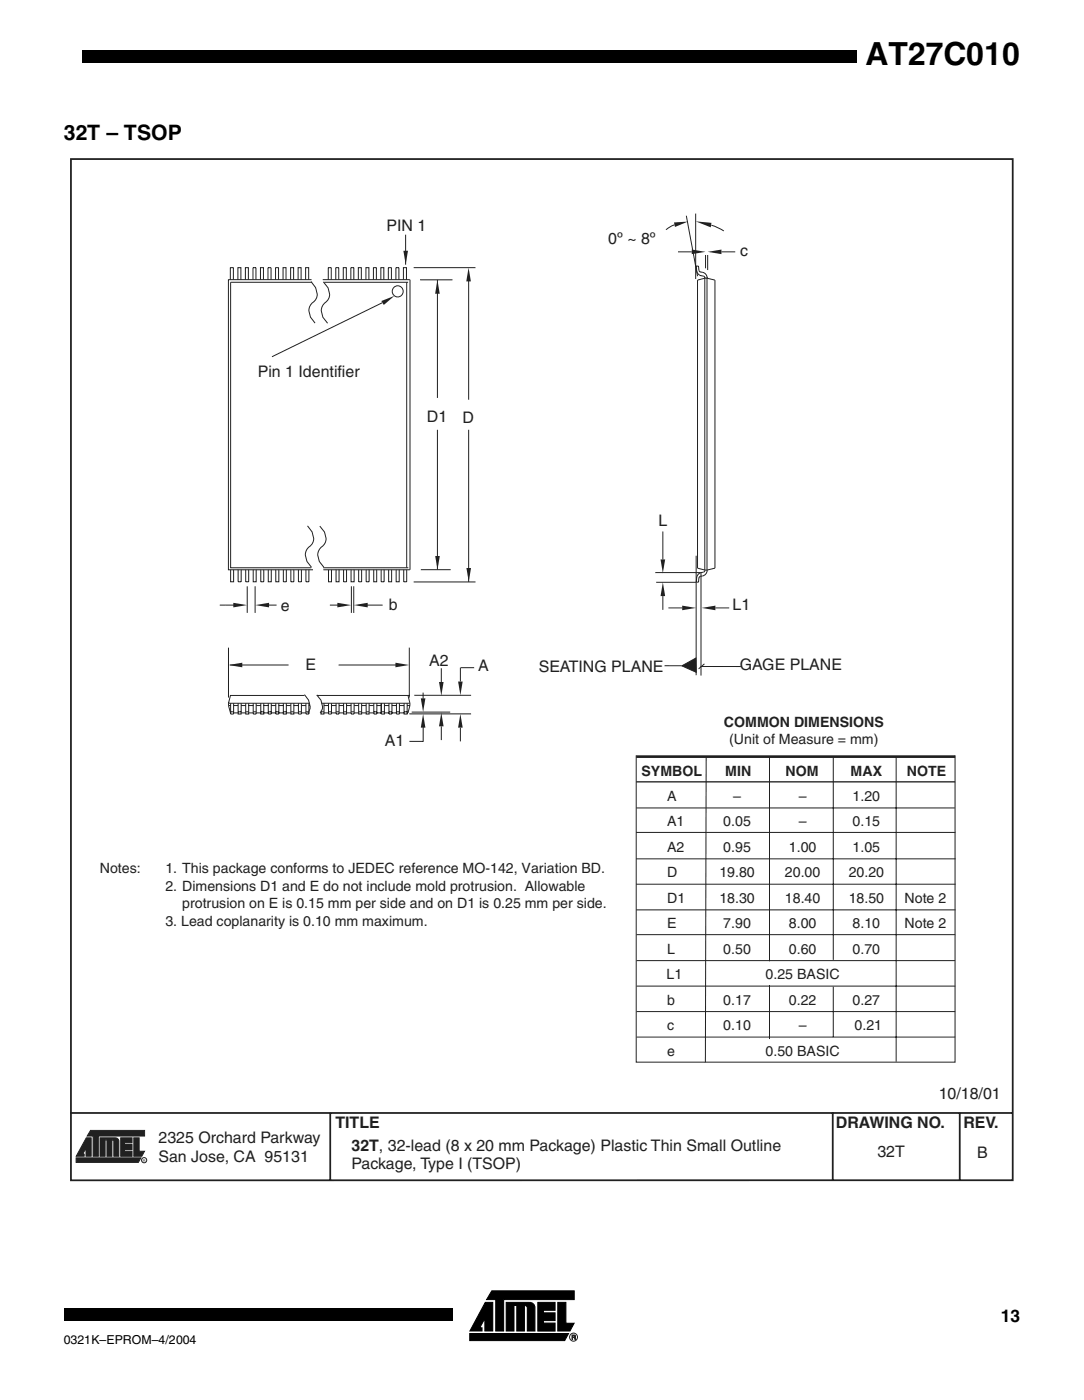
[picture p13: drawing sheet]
<svg xmlns="http://www.w3.org/2000/svg" width="216mm" height="279mm" viewBox="0 0 216 279" stroke-linecap="round" stroke-linejoin="round" font-family="sans-serif">
<defs><g id="words">
<text font-size="6.3" x="172.4" y="12.9">AT27C010</text>
<text font-size="4.2" x="12.7" y="27.9">32T – TSOP</text>
<text font-size="3.5" x="199.3" y="263.4">13</text>
<g font-size="3.2" fill="#231f20">
<text x="77" y="46">PIN 1</text>
<text x="121.1" y="48.6">0º ~ 8º</text>
<text x="147.4" y="51">c</text>
<text x="51.3" y="75.2">Pin 1 Identifier</text>
<text x="85" y="84.2">D1</text>
<text x="92.1" y="84.3">D</text>
<text x="131.2" y="104.9">L</text>
<text x="55.9" y="121.8">e</text>
<text x="77.5" y="121.6">b</text>
<text x="145.9" y="121.6">L1</text>
<text x="60.9" y="133.6">E</text>
<text x="85.5" y="132.8">A2</text>
<text x="95.3" y="133.8">A</text>
<text x="107.3" y="134">SEATING PLANE</text>
<text x="147.3" y="133.6">GAGE PLANE</text>
<text x="76.7" y="148.6">A1</text>
<text x="187" y="219.1">10/18/01</text>
<text x="31.6" y="227.8">2325 Orchard Parkway</text>
<text x="66.8" y="224.8">TITLE</text>
<text x="166.5" y="224.8">DRAWING NO.</text>
<text x="191.9" y="224.9">REV.</text>
<text x="31.6" y="231.6">San Jose, CA 95131</text>
<text x="70" y="229.5">32T, 32-lead (8 x 20 mm Package) Plastic Thin Small Outline</text>
<text x="70" y="233">Package, Type I (TSOP)</text>
<text x="174.7" y="230.7">32T</text>
<text x="194.6" y="230.9">B</text>
</g>
<g font-size="2.8" fill="#231f20">
<text x="144.2" y="144.8">COMMON DIMENSIONS</text>
<text x="145.3" y="148.4">(Unit of Measure = mm)</text>
<text x="127.8" y="154.7">SYMBOL</text>
<text x="144.5" y="154.6">MIN</text>
<text x="156.5" y="154.7">NOM</text>
<text x="169.4" y="154.6">MAX</text>
<text x="180.6" y="154.7">NOTE</text>
<text x="132.9" y="159.6">A</text>
<text x="146" y="159.6">–</text>
<text x="159.1" y="159.6">–</text>
<text x="169.8" y="159.6">1.20</text>
<text x="132.9" y="164.7">A1</text>
<text x="144.1" y="164.7">0.05</text>
<text x="159.1" y="164.7">–</text>
<text x="169.8" y="164.7">0.15</text>
<text x="132.9" y="169.8">A2</text>
<text x="144.1" y="169.8">0.95</text>
<text x="157.1" y="169.8">1.00</text>
<text x="169.8" y="169.8">1.05</text>
<text x="19.9" y="174">Notes:</text>
<text x="32.9" y="177.5">2. Dimensions D1 and E do not include mold protrusion. Allowable</text>
<text x="32.9" y="174">1. This package conforms to JEDEC reference MO-142, Variation BD.</text>
<text x="132.9" y="174.8">D</text>
<text x="132.9" y="179.9">D1</text>
<text x="143.3" y="174.8">19.80</text>
<text x="143.3" y="179.9">18.30</text>
<text x="156.3" y="174.8">20.00</text>
<text x="156.3" y="179.9">18.40</text>
<text x="169" y="174.8">20.20</text>
<text x="169" y="179.9">18.50</text>
<text x="180.2" y="179.9">Note 2</text>
<text x="32.9" y="184.6">3. Lead coplanarity is 0.10 mm maximum.</text>
<text x="36.3" y="181.1">protrusion on E is 0.15 mm per side and on D1 is 0.25 mm per side.</text>
<text x="132.9" y="185">E</text>
<text x="144.1" y="185">7.90</text>
<text x="157.1" y="185">8.00</text>
<text x="169.8" y="185">8.10</text>
<text x="180.2" y="185">Note 2</text>
<text x="132.9" y="190.1">L</text>
<text x="144.1" y="190.1">0.50</text>
<text x="157.1" y="190.1">0.60</text>
<text x="169.8" y="190.1">0.70</text>
<text x="132.7" y="195.2">L1</text>
<text x="152.5" y="195.2">0.25 BASIC</text>
<text x="132.9" y="200.2">b</text>
<text x="144.1" y="200.2">0.17</text>
<text x="157.1" y="200.2">0.22</text>
<text x="169.8" y="200.2">0.27</text>
<text x="132.9" y="205.3">c</text>
<text x="144.1" y="205.3">0.10</text>
<text x="159.1" y="205.3">–</text>
<text x="170.2" y="205.3">0.21</text>
<text x="132.9" y="210.4">e</text>
<text x="152.5" y="210.4">0.50 BASIC</text>
</g>
<text font-size="2.5" x="12.7" y="267.8">0321K–EPROM–4/2004</text>
<text font-size=".7" fill="#231f20" x="28.4" y="231.5">R</text>
</g></defs>
<path d="M16.4 10.1h154.2v2.5h-154.2zM12.7 260.8h77.4v2.4h-77.4z" fill="#000"/>
<g fill="#fff">
<path d="M6.7 6h6v12.7h-6z"/>
<path d="M92.4 256.4h23.8v11.8h-23.8z"/>
</g>
<path d="M96.6 259.6h1.5v5.7h-1.5v-2.5l-1 1.9h.4v.6h-2.4zM107.1 259.6h3.5v1.6h-2.4v.5h2.4v1.5h-2.4v.5h2.4v1.6h-3.5zM111.1 259.6h1.6v4.1h1.6l-.8 1.6h-2.4zM93.6 265.8h19.6l-.7 1.4h-18.9zM97.9 257.3h16.5v1.7h-14.1v6.3h-1.6v-6.3h-1.8zM100.8 259.6h4.6a1.05 1.05 0 0 1 1.1 1.1v4.6h-1.5v-4.6a.52 .52 0 0 0-.6-.5v5.1h-1.5v-5.1h-.5v5.1h-1.6z" fill="#000" stroke="#000" stroke-width=".2"/>
<g fill="#231f20">
<path d="M114.3 266.1l.3 .1-.1 .3 .1 .5h-.1v-.4h-.2l.2-.3z"/>
<path d="M113.9 266.1h.4l-.3 .1v.3h.3l-.3 .1v.4h-.1z"/>
</g>
<g fill="none" stroke="#231f20" stroke-width=".2">
<path d="M113.9 266.1l.7 .1-.1 .3 .1 .5h-.1l-.2-.4h-.3v.4h-.1zM114 266.2h.4v.3h-.4z"/>
<circle cx="114.2" cy="266.5" r=".8"/>
</g>
<path d="M13.7 31.4h188.5v204.3h-188.5z" fill="#fff"/>
<g fill="#231f20" stroke="#231f20" stroke-width=".2">
<path d="M17.2 226.8h1v3.7h-1.1v-1.7l-.6 1.3h.3v.4h-1.6z"/>
<path d="M26.7 226.8h1v2.7h1.1l-.6 1h-1.5z"/>
<path d="M15.2 230.8h12.9l-.5 .9h-12.4z"/>
<path d="M18 225.3h10.8v1.1h-9.2v4.1h-1.1v-4.1h-1.1z"/>
<path d="M19.9 226.8h3a.68 .68 0 0 1 .8 .7v3h-1v-3l-.1-.2-.3-.1v3.3h-1v-3.3h-.4v3.3h-1z"/>
<path d="M24 226.8h2.3v1h-1.5v.3h1.5v1h-1.5v.3h1.5v1.1h-2.3z"/>
</g>
<g fill="none" stroke="#231f20" stroke-width=".2">
<path d="M45.9 56.3v56.9h16.1M81.7 55.7v57.9M64.4 113.2h16.9M82.5 138.6h11.3M91.7 133.1v2.7M45.9 142.1h.1M81.5 142.3h12.3M91.7 145v2.8"/>
<circle cx="28.7" cy="231.2" r=".52"/>
</g>
<path d="M14.1 31.7h187.6v203.5l-187.6 .1zM14.1 221.8h187.5M65.8 221.8v13.4M165.9 221.8v13.3M191.2 221.8v13.3" fill="none" stroke="#231f20" stroke-width=".35"/>
<g fill="#231f20">
<path d="M91.2 135.8h1l-.5 2.8z"/>
<path d="M91.7 142.3l.5 2.7h-1z"/>
</g>
<path d="M45.5 140.2v.4" fill="none" stroke="#231f20" stroke-width=".2"/>
<g fill="#231f20">
<path d="M45.5 132.5l2.8-.4v.9z"/>
<path d="M78.8 132.1l2.7 .4-2.7 .5z"/>
</g>
<g fill="none" stroke="#231f20" stroke-width=".2">
<path d="M45.9 56.3h16.3M62 55.7h-16.5v57.9h16.8M64.3 55.7h17.3M64.6 56.3h16.7M82.4 53.3h12.3M83.7 55.8h6.4M64.4 113.6h17.2M70.5 116.9v5.3M82.4 116h12.3M83.8 113.6h6M45.5 129.1v9.9M60.6 138.6h-14.7l-.4 1.6h16.2"/>
<path d="M63.1 138.6h18.5M67.4 132.5h12.9M81.5 129.1v9.9M84.3 138.1v1.2M91.7 133.1h2.7M45.5 140.6l.4 1.5M64 140.2h17.6M82 141.9h7.7M84.3 143.4v4.4h-2.8"/>
</g>
<path d="M46.5 120.2l2.7 .4-2.7 .5z" fill="#231f20"/>
<path d="M45 120.6h2.1M52.9 120.6h2.2" fill="none" stroke="#231f20" stroke-width=".2"/>
<g fill="#231f20">
<path d="M50.8 120.6l2.8-.4v.9z"/>
<path d="M70.5 120.6l2.7-.4v.9z"/>
</g>
<path d="M65.7 120.6h2.2M72.5 120.6h3.7" fill="none" stroke="#231f20" stroke-width=".2"/>
<path d="M67.2 120.2l2.7 .4-2.7 .5z" fill="#231f20"/>
<path d="M87.1 55.8v23.5M93.3 55.5v24.2M87.1 85.7v27.9M93.3 85.7v30.3M49.2 116.9v5.3M50.8 116.9v5.3M70 116.9v5.3" fill="none" stroke="#231f20" stroke-width=".2"/>
<g fill="#231f20">
<path d="M87.1 55.8l.5 2.7h-.9z"/>
<path d="M86.7 110.8h.9l-.5 2.8z"/>
<path d="M92.9 113.2h.9l-.4 2.8z"/>
<path d="M93.3 53.3l.5 2.8h-.9z"/>
</g>
<g fill="none" stroke="#231f20" stroke-width=".2">
<path d="M45.9 55.7v-2.4h.6v2.4M47.4 55.7v-2.4h.6v2.4M48.9 55.7v-2.4h.6v2.4M50.4 55.7v-2.4h.6v2.4M51.9 55.7v-2.4h.6v2.4M53.4 55.7v-2.4h.6v2.4M54.9 55.7v-2.4h.6v2.4M56.4 55.7v-2.4h.6v2.4M57.9 55.7v-2.4h.6v2.4M65.4 55.7v-2.4h.6v2.4M66.9 55.7v-2.4h.6v2.4M68.4 55.7v-2.4h.6v2.4"/>
<path d="M69.9 55.7v-2.4h.6v2.4M71.4 55.7v-2.4h.6v2.4M72.9 55.7v-2.4h.6v2.4M74.4 55.7v-2.4h.6v2.4M45.9 113.6v2.4h.6v-2.4M47.4 113.6v2.4h.6v-2.4M48.9 113.6v2.4h.6v-2.4M50.4 113.6v2.4h.6v-2.4M51.9 113.6v2.4h.6v-2.4M53.4 113.6v2.4h.6v-2.4M54.9 113.6v2.4h.6v-2.4M56.4 113.6v2.4h.6v-2.4"/>
<path d="M57.9 113.6v2.4h.6v-2.4M65.4 113.6v2.4h.6v-2.4M66.9 113.6v2.4h.6v-2.4M68.4 113.6v2.4h.6v-2.4M69.9 113.6v2.4h.6v-2.4M71.4 113.6v2.4h.6v-2.4M72.9 113.6v2.4h.6v-2.4M74.4 113.6v2.4h.6v-2.4M43.8 120.6h1.2M45.5 140.6h.4M45.9 140.2v2.1h.6v-2.1M45.9 141.9h.6"/>
<path d="M46.5 140.6h.9M46.5 142.1h.9M47.4 140.2v2.1h.6v-2.1M47.4 141.9h.6M48 140.6h.9M48 142.1h.9M48.9 140.2v2.1h.6v-2.1M48.9 141.9h.6M49.5 140.6h.9M49.5 142.1h.9M50.4 140.2v2.1h.6v-2.1M50.4 141.9h.6"/>
<path d="M57.9 140.2v2.1h.6v-2.1M57.9 141.9h.6M58.5 140.6h.9M58.5 142.1h.9M59.4 140.2v2.1h.6v-2.1M59.4 141.9h.6M60 140.6h.9M60 142.1h.9M60.9 140.2v2.1h.6v-2.1M60.9 141.9h.6M61.5 140.6h.2M61.5 142.1h.1"/>
<path d="M63.9 141.9h.6M64.5 140.2v2.1h-.6v-.6M64.5 140.6h.9M64.5 142.1h.9M65.4 140.2v2.1h.6v-2.1M65.4 141.9h.6M66 140.6h.9M66 142.1h.9M66.9 140.2v2.1h.6v-2.1M66.9 141.9h.6M67.5 140.6h.9M67.5 142.1h.9"/>
<path d="M68.4 140.2v2.1h.6v-2.1M68.4 141.9h.6M69 140.6h.9M69 142.1h.9M69.9 140.2v2.1h.6v-2.1M69.9 141.9h.6M70.5 140.6h.9M70.5 142.1h.9M71.4 140.2v2.1h.6v-2.1M71.4 141.9h.6M72 140.6h.9M72 142.1h.9"/>
<path d="M72.9 140.2v2.1h.6v-2.1M72.9 141.9h.6M73.5 140.6h.9M73.5 142.1h.9"/>
</g>
<path d="M76 60l2.6-1-2.2 1.8z" fill="#231f20"/>
<g fill="none" stroke="#231f20" stroke-width=".2">
<path d="M59.4 55.7v-2.4h.6v2.4M60.9 55.7v-2.4h.6v2.4M75.9 55.7v-2.4h.5v2.4M77.3 55.7v-2.4h.7v2.4M78.9 55.7v-2.4h.5v2.4M80.3 55.7v-2.4h.7v2.4M81 56.3v56.9M76.1 60.3l-21.9 10.8M59.4 113.6v2.4h.6v-2.4M60.9 113.6v2.4h.6v-2.4M75.9 113.6v2.4h.6v-2.4M77.4 113.6v2.4h.6v-2.4"/>
<path d="M78.9 113.6v2.4h.6v-2.4M80.4 113.6v2.4h.6v-2.4M45.8 132.5h11.7M81.3 138.6l.3 2M51 142.1h.9M51 140.6h.9M51.9 140.2v2.1h.6v-2.1M51.9 141.9h.6M52.5 142.1h.9M52.5 140.6h.9M53.4 141.9h.6M53.4 140.2v2.1h.6v-2.1"/>
<path d="M54 142.1h.9M54 140.6h.9M54.9 141.9h.6M54.9 140.2v2.1h.6v-2.1M55.5 142.1h.9M55.5 140.6h.9M56.4 140.2v2.1h.6v-2.1M56.4 141.9h.6M57 142.1h.9M57 140.6h.9M74.5 141.9h.6M74.5 140.2v2.1h.6v-2.1"/>
<path d="M75.1 142.1h.9M75.1 140.6h.9M75.9 140.2l.1 2.1h.6v-2.1M76 141.9h.6M76.6 142.1h.9M76.6 140.6h.9M77.5 141.9h.6M77.5 140.2v2.1h.6v-2.1M78.1 142.1h.9M78.1 140.6h.9M79 141.9h.6M79 140.2v2.1h.6v-2.1"/>
<path d="M79.6 142.1h.9M79.6 140.6h.9M80.5 140.2v2.1h.6v-2.1M80.5 141.9h.6M81.1 140.6h.5M81.6 140.6l-.3 1.5h-.2"/>
<circle cx="79.2" cy="58.1" r="1.1"/>
</g>
<g fill="#231f20">
<path d="M84.3 142.3l.4 2.7h-.9z"/>
<path d="M83.8 139.2h.9l-.4 2.7z"/>
</g>
<path d="M62 56.1a2.74 2.74 0 0 1 .9 3.6l-.8 .8-.4 .7a2.84 2.84 0 0 0 1.1 3.2M64.4 56.2a2.68 2.68 0 0 1 .9 3.5l-1 1.1-.3 .8a2.93 2.93 0 0 0 1.2 2.8M61.2 104.8a2.74 2.74 0 0 1 1 3.6l-.8 .8-.4 .6a2.84 2.84 0 0 0 1 3.3M63.7 104.9a2.68 2.68 0 0 1 .9 3.5l-1 1.1-.3 .7a2.93 2.93 0 0 0 1.2 2.9M60.6 138.5a2.6 2.6 0 0 1 .7 3.6M63.1 138.5a2.55 2.55 0 0 1 .7 3.7M87.9 133.2v2.7M87.9 144.8v2.7" fill="none" stroke="#231f20" stroke-width=".2"/>
<g fill="#231f20">
<path d="M87.4 135.9h1l-.5 2.8z"/>
<path d="M87.9 142l.5 2.8h-1z"/>
</g>
<path d="M80.8 46.8v6" fill="none" stroke="#231f20" stroke-width=".2"/>
<path d="M80.3 50h1l-.5 2.7z" fill="#231f20"/>
<path d="M134.3 44.8l-1.7 1M136.7 43l2.2 12.1M138.9 55.8v57.4M141.7 44.9l2.5 1.1M142.4 55.8v57.4M139.5 114.9l-.2 .2-.2 .9h-.4l.1-.9M139.6 114.1a1.19 1.19 0 0 0-.8 1M140.4 113.7l-.3 .4M140.8 113.7a1.16 1.16 0 0 1-.9 1.1" fill="none" stroke="#231f20" stroke-width=".2"/>
<g fill="#231f20">
<path d="M134.2 44.3l2.8-.1-2.6 1z"/>
<path d="M138.6 44.1l3.1 .3-.1 .9z"/>
</g>
<path d="M135 50.2h2.8M138.6 42.6v13M140.5 50.8v2.7M140.9 50.8v3M143.7 50.2h2.7" fill="none" stroke="#231f20" stroke-width=".2"/>
<g fill="#231f20">
<path d="M140.9 50.2l2.8-.5v1z"/>
<path d="M137.8 49.7l2.7 .5-2.7 .5z"/>
</g>
<path d="M130.5 114.1h9M130.7 116.1h7.9M132 105.9v5.6M132 118.8v2.7" fill="none" stroke="#231f20" stroke-width=".2"/>
<g fill="#231f20">
<path d="M131.6 111.5h.9l-.5 2.7z"/>
<path d="M132 116.1l.5 2.7h-.9z"/>
</g>
<g fill="none" stroke="#231f20" stroke-width=".2">
<path d="M139.5 54.2a1.27 1.27 0 0 1 1.3 1.2M139.5 54.2l-.3-.3-.1-.9h-.4a1.6 1.6 0 0 0 .9 1.9l.6 .2 .2 .3M140.4 55.4v58.2M140.4 55.4l2 .4M140.4 55.4l-1.5 .4M140.8 55.4v58.3M138.7 110.8v23.8M138.9 113.2l1.5 .4M139.6 114v20.7M139.9 114.8l-.4 .1M140.1 114.1h-.5M142.4 113.2l-2 .4"/>
<path d="M133.1 121.2h2.8M142.5 121.2h2.7"/>
</g>
<g fill="#231f20">
<path d="M139.7 121.2l2.8-.5v.9z"/>
<path d="M135.9 120.7l2.7 .5-2.7 .4z"/>
</g>
<path d="M135.8 132.7l2.8-1.5 .1 2.8z" fill="#231f20" stroke="#231f20" stroke-width=".2"/>
<g fill="none" stroke="#231f20" stroke-width=".2">
<path d="M132.4 132.7h3.3M139.6 132.8l7.9 .1M140.3 132.3l-1.2 1M126.7 150.6v61.1h63.5v-61.1M140.7 150.8l-.2 60.9M153.3 150.8v40.8M166 150.8v40.5M178.5 150.8v60.8M126.7 165.9h63.6M126.7 171.2h63.6M126.7 176.2h63.6M126.7 161h63.5"/>
<path d="M126.7 181.4h63.6M126.8 186.3h63.4M126.8 191.5h63.4M126.8 196.5h63.5M153.3 196.4v10.7M166 196.7v10M126.8 201.6h63.4M126.8 206.7h63.4"/>
</g>
<path d="M126.7 150.8h63.5" fill="none" stroke="#231f20" stroke-width=".53"/>
<path d="M126.7 155.8h63.5" fill="none" stroke="#231f20" stroke-width=".26"/>
<use href="#words"/>
</svg>
